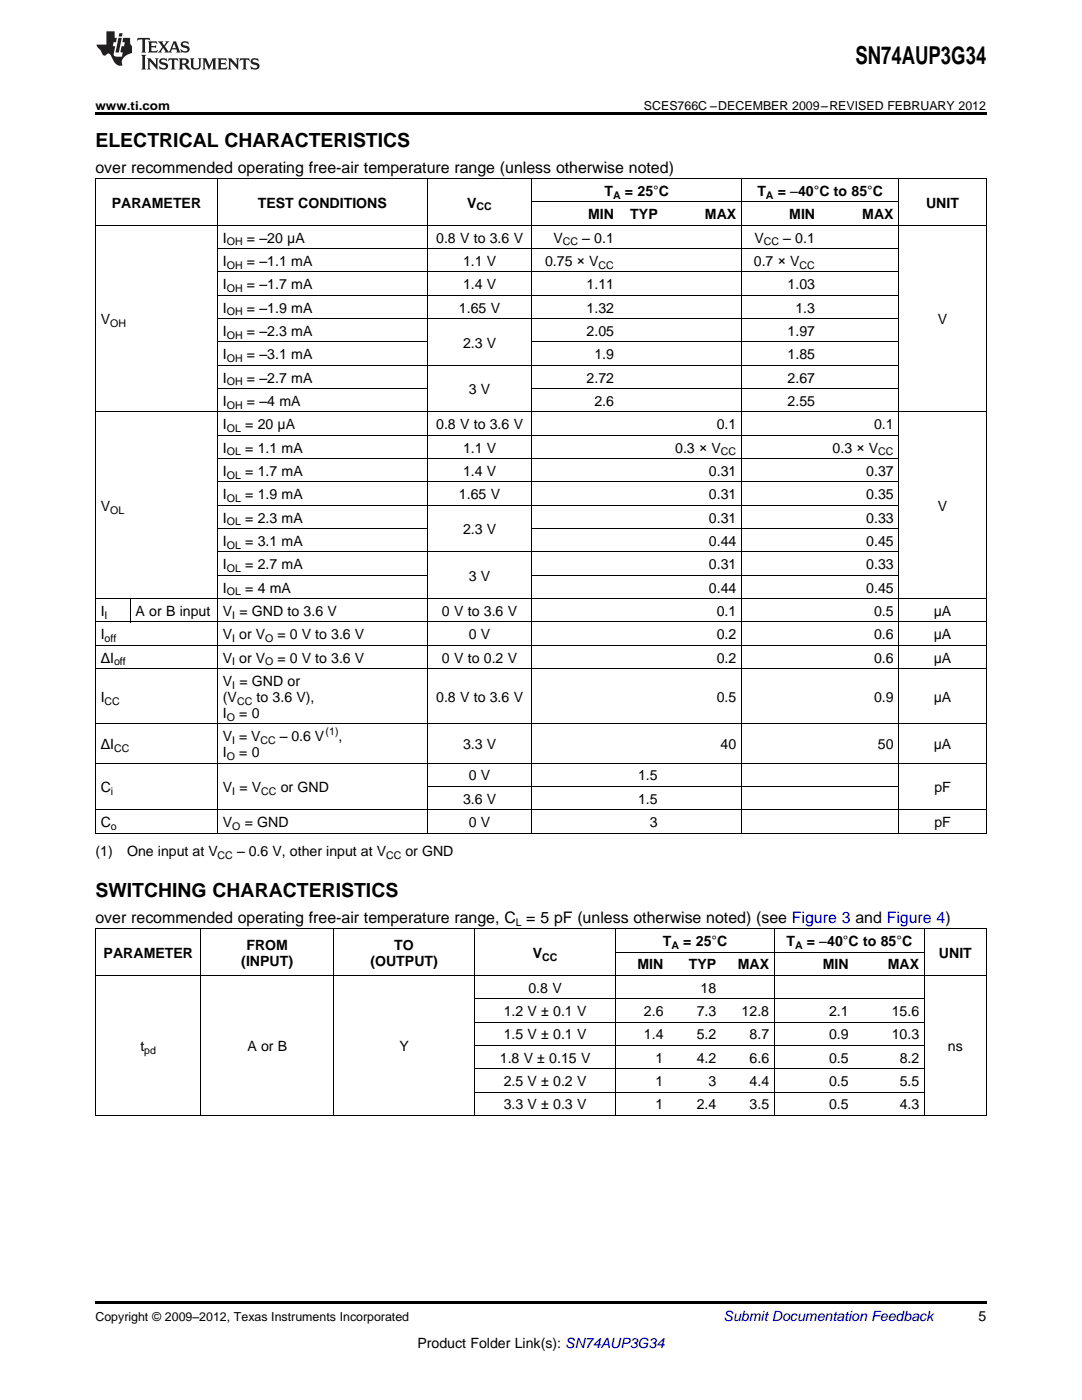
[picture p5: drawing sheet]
<svg xmlns="http://www.w3.org/2000/svg" width="216mm" height="279mm" viewBox="0 0 216 279" stroke-linecap="round" stroke-linejoin="round" font-family="sans-serif">
<defs><g id="words">
<text font-size="4.9" x="170.7" y="12.8">SN74AUP3G34</text>
<g font-size="3.9">
<text x="19" y="29.3">ELECTRICAL CHARACTERISTICS</text>
<text x="19" y="179">SWITCHING CHARACTERISTICS</text>
</g>
<g font-size="3.2">
<text x="19" y="34.4">over recommended operating free-air temperature range (unless otherwise noted)</text>
<text x="19" y="184.1">over recommended operating free-air temperature range, C = 5 pF (unless otherwise noted) (see Figure 3 and Figure 4)</text>
</g>
<g font-size="2.8">
<text x="22.3" y="41.4">PARAMETER</text>
<text x="51.4" y="41.4">TEST CONDITIONS</text>
<text x="93.2" y="41.4">V</text>
<text x="120.6" y="39.1">T</text>
<text x="124.7" y="39.1">= 25°C</text>
<text x="151.1" y="39.1">T</text>
<text x="155.2" y="39.1">= –40°C to 85°C</text>
<text x="184.8" y="41.4">UNIT</text>
<text x="117.4" y="43.7">MIN</text>
<text x="125.8" y="43.7">TYP</text>
<text x="140.7" y="43.7">MAX</text>
<text x="157.5" y="43.7">MIN</text>
<text x="172" y="43.7">MAX</text>
<text x="44.5" y="48.4">I</text>
<text x="44.5" y="53.1">I</text>
<text x="49.3" y="48.4">= –20 μA</text>
<text x="49.3" y="53.1">= –1.1 mA</text>
<text x="87" y="48.4">0.8 V to 3.6 V</text>
<text x="92.4" y="53.1">1.1 V</text>
<text x="108.8" y="53.1">0.75 × V</text>
<text x="110.4" y="48.4">V</text>
<text x="116.2" y="48.4">– 0.1</text>
<text x="150.4" y="53.1">0.7 × V</text>
<text x="150.5" y="48.4">V</text>
<text x="156.3" y="48.4">– 0.1</text>
<text x="44.5" y="57.7">I</text>
<text x="49.3" y="57.7">= –1.7 mA</text>
<text x="92.4" y="57.7">1.4 V</text>
<text x="117.1" y="57.7">1.11</text>
<text x="157.2" y="57.7">1.03</text>
<text x="20.1" y="64.7">V</text>
<text x="44.5" y="62.4">I</text>
<text x="49.3" y="62.4">= –1.9 mA</text>
<text x="91.6" y="62.4">1.65 V</text>
<text x="117.1" y="62.4">1.32</text>
<text x="158.7" y="62.4">1.3</text>
<text x="187.1" y="64.7">V</text>
<text x="44.5" y="67">I</text>
<text x="44.5" y="71.7">I</text>
<text x="49.3" y="67">= –2.3 mA</text>
<text x="49.3" y="71.7">= –3.1 mA</text>
<text x="92.4" y="69.4">2.3 V</text>
<text x="117.1" y="67">2.05</text>
<text x="118.6" y="71.7">1.9</text>
<text x="157.2" y="67">1.97</text>
<text x="157.2" y="71.7">1.85</text>
<text x="44.5" y="76.3">I</text>
<text x="49.3" y="76.3">= –2.7 mA</text>
<text x="117.1" y="76.3">2.72</text>
<text x="157.2" y="76.3">2.67</text>
<text x="44.5" y="81">I</text>
<text x="49.3" y="81">= –4 mA</text>
<text x="93.6" y="78.7">3 V</text>
<text x="118.6" y="81">2.6</text>
<text x="157.2" y="81">2.55</text>
<text x="44.5" y="85.7">I</text>
<text x="48.9" y="85.7">= 20 μA</text>
<text x="87" y="85.7">0.8 V to 3.6 V</text>
<text x="143" y="85.7">0.1</text>
<text x="174.4" y="85.7">0.1</text>
<text x="44.5" y="90.3">I</text>
<text x="44.5" y="95">I</text>
<text x="48.9" y="90.3">= 1.1 mA</text>
<text x="48.9" y="95">= 1.7 mA</text>
<text x="92.4" y="90.3">1.1 V</text>
<text x="92.4" y="95">1.4 V</text>
<text x="134.7" y="90.3">0.3 × V</text>
<text x="141.5" y="95">0.31</text>
<text x="166.1" y="90.3">0.3 × V</text>
<text x="172.9" y="95">0.37</text>
<text x="20.1" y="102">V</text>
<text x="44.5" y="99.6">I</text>
<text x="48.9" y="99.6">= 1.9 mA</text>
<text x="91.6" y="99.6">1.65 V</text>
<text x="141.5" y="99.6">0.31</text>
<text x="172.9" y="99.6">0.35</text>
<text x="187.1" y="102">V</text>
<text x="44.5" y="104.3">I</text>
<text x="48.9" y="104.3">= 2.3 mA</text>
<text x="92.4" y="106.6">2.3 V</text>
<text x="141.5" y="104.3">0.31</text>
<text x="172.9" y="104.3">0.33</text>
<text x="44.5" y="108.9">I</text>
<text x="44.5" y="113.6">I</text>
<text x="48.9" y="108.9">= 3.1 mA</text>
<text x="48.9" y="113.6">= 2.7 mA</text>
<text x="141.5" y="108.9">0.44</text>
<text x="141.5" y="113.6">0.31</text>
<text x="172.9" y="108.9">0.45</text>
<text x="172.9" y="113.6">0.33</text>
<text x="44.5" y="118.3">I</text>
<text x="48.9" y="118.3">= 4 mA</text>
<text x="93.6" y="115.9">3 V</text>
<text x="141.5" y="118.3">0.44</text>
<text x="172.9" y="118.3">0.45</text>
<text x="20.1" y="122.9">I</text>
<text x="27.1" y="122.9">A or B input</text>
<text x="44.5" y="122.9">V = GND to 3.6 V</text>
<text x="88.2" y="122.9">0 V to 3.6 V</text>
<text x="143" y="122.9">0.1</text>
<text x="174.4" y="122.9">0.5</text>
<text x="186.3" y="122.9">μA</text>
<text x="20.1" y="127.6">I</text>
<text x="44.5" y="127.6">V or V</text>
<text x="55.4" y="127.6">= 0 V to 3.6 V</text>
<text x="93.6" y="127.6">0 V</text>
<text x="143" y="127.6">0.2</text>
<text x="174.4" y="127.6">0.6</text>
<text x="186.3" y="127.6">μA</text>
<text x="20.1" y="132.2">ΔI</text>
<text x="44.5" y="132.2">V or V</text>
<text x="44.5" y="136.9">V = GND or</text>
<text x="55.4" y="132.2">= 0 V to 3.6 V</text>
<text x="88.2" y="132.2">0 V to 0.2 V</text>
<text x="143" y="132.2">0.2</text>
<text x="174.4" y="132.2">0.6</text>
<text x="186.3" y="132.2">μA</text>
<text x="20.1" y="140.1">I</text>
<text x="44.5" y="140.1">(V</text>
<text x="44.5" y="143.2">I</text>
<text x="47.7" y="143.2">= 0</text>
<text x="51.2" y="140.1">to 3.6 V),</text>
<text x="87" y="140.1">0.8 V to 3.6 V</text>
<text x="143" y="140.1">0.5</text>
<text x="174.4" y="140.1">0.9</text>
<text x="186.3" y="140.1">μA</text>
<text x="20.1" y="149.5">ΔI</text>
<text x="44.5" y="147.9">V = V</text>
<text x="55.8" y="147.9">– 0.6 V</text>
<text x="67.6" y="147.9">,</text>
<text x="92.4" y="149.5">3.3 V</text>
<text x="143.8" y="149.5">40</text>
<text x="175.2" y="149.5">50</text>
<text x="186.3" y="149.5">μA</text>
<text x="44.5" y="151.1">I</text>
<text x="47.7" y="151.1">= 0</text>
<text x="93.6" y="155.7">0 V</text>
<text x="127.3" y="155.7">1.5</text>
<text x="20.1" y="158">C</text>
<text x="44.5" y="158">V = V</text>
<text x="56" y="158">or GND</text>
<text x="92.4" y="160.4">3.6 V</text>
<text x="127.3" y="160.4">1.5</text>
<text x="186.4" y="158">pF</text>
<text x="20.1" y="165">C</text>
<text x="44.5" y="165">V</text>
<text x="48.8" y="165">= GND</text>
<text x="93.6" y="165">0 V</text>
<text x="129.7" y="165">3</text>
<text x="186.4" y="165">pF</text>
<text x="19" y="170.9">(1)</text>
<text x="25.4" y="170.9">One input at V</text>
<text x="47.3" y="170.9">– 0.6 V, other input at V</text>
<text x="80.9" y="170.9">or GND</text>
<text x="20.7" y="191.1">PARAMETER</text>
<text x="49.2" y="189.5">FROM</text>
<text x="78.7" y="189.5">TO</text>
<text x="106.3" y="191.1">V</text>
<text x="132.3" y="188.8">T</text>
<text x="136.3" y="188.8">= 25°C</text>
<text x="157" y="188.8">T</text>
<text x="161" y="188.8">= –40°C to 85°C</text>
<text x="187.4" y="191.1">UNIT</text>
<text x="48.2" y="192.7">(INPUT)</text>
<text x="73.9" y="192.7">(OUTPUT)</text>
<text x="127.2" y="193.5">MIN</text>
<text x="137.4" y="193.5">TYP</text>
<text x="147.2" y="193.5">MAX</text>
<text x="164.2" y="193.5">MIN</text>
<text x="177.2" y="193.5">MAX</text>
<text x="100.5" y="202.8">1.2 V ± 0.1 V</text>
<text x="105.4" y="198.1">0.8 V</text>
<text x="128.5" y="202.8">2.6</text>
<text x="139" y="202.8">7.3</text>
<text x="139.8" y="198.1">18</text>
<text x="148" y="202.8">12.8</text>
<text x="165.4" y="202.8">2.1</text>
<text x="177.9" y="202.8">15.6</text>
<text x="28" y="209.8">t</text>
<text x="49.4" y="209.8">A or B</text>
<text x="79.7" y="209.8">Y</text>
<text x="100.5" y="207.4">1.5 V ± 0.1 V</text>
<text x="128.5" y="207.4">1.4</text>
<text x="139" y="207.4">5.2</text>
<text x="149.6" y="207.4">8.7</text>
<text x="165.4" y="207.4">0.9</text>
<text x="177.9" y="207.4">10.3</text>
<text x="189.2" y="209.8">ns</text>
<text x="99.7" y="212.1">1.8 V ± 0.15 V</text>
<text x="130.8" y="212.1">1</text>
<text x="139" y="212.1">4.2</text>
<text x="149.6" y="212.1">6.6</text>
<text x="165.4" y="212.1">0.5</text>
<text x="179.5" y="212.1">8.2</text>
<text x="100.5" y="216.7">2.5 V ± 0.2 V</text>
<text x="100.5" y="221.4">3.3 V ± 0.3 V</text>
<text x="130.8" y="216.7">1</text>
<text x="130.8" y="221.4">1</text>
<text x="139" y="221.4">2.4</text>
<text x="141.4" y="216.7">3</text>
<text x="149.6" y="216.7">4.4</text>
<text x="149.6" y="221.4">3.5</text>
<text x="165.4" y="216.7">0.5</text>
<text x="165.4" y="221.4">0.5</text>
<text x="179.5" y="216.7">5.5</text>
<text x="179.5" y="221.4">4.3</text>
<text x="195.3" y="263.6">5</text>
<text x="83.3" y="269">Product Folder Link(s): SN74AUP3G34</text>
</g>
<text font-size="2.8" fill="#0000c8" x="144.4" y="263.6">Submit Documentation Feedback</text>
<g font-size="2.5">
<text x="19" y="21.9">www.ti.com</text>
<text x="128.5" y="21.9">SCES766C –DECEMBER 2009–REVISED FEBRUARY 2012</text>
<text x="19" y="263.6">Copyright © 2009–2012, Texas Instruments Incorporated</text>
</g>
<g font-size="2.1">
<text x="95.1" y="42">CC</text>
<text x="122.3" y="39.7">A</text>
<text x="152.8" y="39.7">A</text>
<text x="45.3" y="49">OH</text>
<text x="45.3" y="53.6">OH</text>
<text x="112.3" y="49">CC</text>
<text x="119.5" y="53.6">CC</text>
<text x="152.4" y="49">CC</text>
<text x="159.5" y="53.6">CC</text>
<text x="45.3" y="58.3">OH</text>
<text x="22" y="65.3">OH</text>
<text x="45.3" y="62.9">OH</text>
<text x="45.3" y="67.6">OH</text>
<text x="45.3" y="72.2">OH</text>
<text x="45.3" y="76.9">OH</text>
<text x="45.3" y="81.6">OH</text>
<text x="45.3" y="86.2">OL</text>
<text x="45.3" y="90.9">OL</text>
<text x="45.3" y="95.5">OL</text>
<text x="143.8" y="90.9">CC</text>
<text x="175.2" y="90.9">CC</text>
<text x="45.3" y="100.2">OL</text>
<text x="22" y="102.5">OL</text>
<text x="45.3" y="104.8">OL</text>
<text x="45.3" y="109.5">OL</text>
<text x="45.3" y="114.2">OL</text>
<text x="45.3" y="118.8">OL</text>
<text x="20.9" y="123.5">I</text>
<text x="46.4" y="123.5">I</text>
<text x="20.9" y="128.1">off</text>
<text x="46.4" y="128.1">I</text>
<text x="52.9" y="128.1">O</text>
<text x="22.8" y="132.8">off</text>
<text x="46.4" y="132.8">I</text>
<text x="46.4" y="137.4">I</text>
<text x="52.9" y="132.8">O</text>
<text x="20.9" y="140.6">CC</text>
<text x="45.3" y="143.8">O</text>
<text x="47.3" y="140.6">CC</text>
<text x="46.4" y="148.4">I</text>
<text x="52" y="148.4">CC</text>
<text x="65" y="146.8">(1)</text>
<text x="22.8" y="150">CC</text>
<text x="45.3" y="151.6">O</text>
<text x="22.1" y="158.6">i</text>
<text x="46.4" y="158.6">I</text>
<text x="52.1" y="158.6">CC</text>
<text x="22.1" y="165.6">o</text>
<text x="46.4" y="165.6">O</text>
<text x="43.4" y="171.4">CC</text>
<text x="77" y="171.4">CC</text>
<text x="102.9" y="184.8">L</text>
<text x="108.2" y="191.7">CC</text>
<text x="134" y="189.4">A</text>
<text x="158.6" y="189.4">A</text>
<text x="28.8" y="210.3">pd</text>
</g>
</g></defs>
<g fill="#231f20">
<path d="M27.5 7.6l-.1 .5 .4-.2h.6v.1v2.1l-.2 .4h1l-.3-.4v-2.1l.1-.1h.5l.5 .2-.2-.5zM29.5 8.3l.2 .3v1.5l-.2 .4h1.8l.2-.6a1.04 1.04 0 0 1-1.3 .2v-.7h.6l.3 .2v-.6l-.3 .2h-.6v-.6l.8-.1 .4 .3-.2-.5zM31.5 8.3l.9 1.1-.9 1.1h.8l-.2-.2 .5-.7 .4 .7-.2 .2h1.5l-.1-.2 .1-.4h.9l.1 .4-.2 .2h1l-.3-.3-.7-1.9h-.5l-.9 2-.8-1 .9-1h-.8l.1 .3-.3 .5-.4-.6 .2-.2zM34.7 8.6l.4 1h-.7zM36.3 8.4a.63 .63 0 0 0-.2 .7 .63 .63 0 0 0 .6 .4l.6 .2 .1 .2a.75 .75 0 0 1-.7 .4 .75 .75 0 0 1-.6-.5l.1 .7 .1-.1a1.11 1.11 0 0 0 1.5-.6 1.13 1.13 0 0 0-1.2-.8l-.1-.4a1.04 1.04 0 0 1 1.2 .2l-.2-.5-.1 .1-.5-.2zM28.2 10.9l.2 .4v2.2l-.2 .4h1l-.3-.4v-2.2l.3-.4zM29.3 11.6l.3 .4v1.5l-.3 .4h.8l-.2-.4v-1.3l1.5 1.7v-1.9l.2-.4h-.7l.2 .4v.9l-1.1-1.3zM32 11.8a.62 .62 0 0 0-.2 .7 .62 .62 0 0 0 .6 .4l.6 .1 .1 .3a.76 .76 0 0 1-.7 .3 .76 .76 0 0 1-.6-.4l.1 .7 .1-.1a1.11 1.11 0 0 0 1.5-.6 1.13 1.13 0 0 0-1.2-.8l-.1-.4a1.04 1.04 0 0 1 1.2 .2l-.2-.6-.1 .1-.5-.1zM33.7 11.6l-.2 .6a.61 .61 0 0 1 .8-.3v1.6l-.2 .4h.9l-.2-.4v-1.6a.63 .63 0 0 1 .8 .3l-.2-.6zM35.6 11.6l.3 .4v1.5l-.3 .4h1l-.2-.2v-.8l.5 .2a.76 .76 0 0 0 1.2 .7l-1-1a.58 .58 0 0 0 .6-.5 .58 .58 0 0 0-.5-.6zM36.4 11.9h.1a.45 .45 0 0 1 .5 .1 .45 .45 0 0 1 .1 .5l-.7 .2zM37.9 11.6l.2 .2a2.17 2.17 0 0 0 .3 1.9 .99 .99 0 0 0 1.6-.6v-1.1l.2-.4h-.7l.2 .2a1.92 1.92 0 0 1-.2 1.8 .6 .6 0 0 1-.9-.5v-1.1l.2-.4zM40.4 11.6l.2 .4v1.5l-.2 .4h.7l-.2-.4v-1.4l.8 1.8 .8-1.8v1.4l-.2 .4h.9l-.2-.4v-1.5l.2-.4h-.8l-.6 1.5-.6-1.5zM43.4 11.6l.2 .4v1.5l-.2 .4h1.8l.2-.6a1.04 1.04 0 0 1-1.3 .1v-.6h.5l.4 .2v-.6l-.4 .2h-.5v-.7h.8l.3 .3-.1-.6zM45.5 11.6l.2 .4v1.5l-.2 .4h.7l-.2-.4v-1.3l1.5 1.7v-1.9l.2-.4h-.7l.2 .4v.9l-1.1-1.3zM47.9 11.6l-.1 .6a.61 .61 0 0 1 .8-.3v1.6l-.3 .4h1l-.3-.4 .1-1.6a.63 .63 0 0 1 .7 .3l-.1-.6zM50.2 11.8a.62 .62 0 0 0-.2 .7 .62 .62 0 0 0 .6 .4l.6 .1 .2 .3a.76 .76 0 0 1-.8 .3 .76 .76 0 0 1-.6-.4l.1 .7 .2-.1a1.11 1.11 0 0 0 1.5-.6 1.13 1.13 0 0 0-1.3-.8l-.1-.4a1.04 1.04 0 0 1 1.2 .2l-.1-.6-.2 .1-.5-.1z"/>
<path d="M21.2 6.3v2.6h-1.9l.1 .4 .7 .9a.91 .91 0 0 0 1 .8 .56 .56 0 0 1 .5-.3 .56 .56 0 0 1 .5 .3l.4 .8a1.53 1.53 0 0 0 1.9 1.2 1.54 1.54 0 0 1 1-2.1l.9-.3v-1.4a1.52 1.52 0 0 1-.3-1.6h-1.4l-.2 .8h.5l-.2 .8h-.4l-.2 1v.2l.4 .1-.2 .8a1.93 1.93 0 0 1-1.6-.3l.3-1.8h-.5l.2-.8h.4l.2-.8h-.4v-1.3zM23.6 7.6l-.6 2.9h.7l.6-2.9zM23.8 6.6l-.1 .7h.6l.2-.7z"/>
</g>
<path d="M19 22.5h177.8v.5h-177.8zM19 259.7h177.8v.5h-177.8z" fill="#000"/>
<g fill="none" stroke="#000" stroke-width=".2">
<path d="M19 35.6h177.8M19.1 35.7v130.6M43.4 35.7v130.6M85.2 35.7v130.6M106.1 35.7v130.6M148 35.7v130.6M179.3 35.7v130.6M196.8 35.7v130.6M19 45h177.8M43.4 58.9h136M43.4 54.3h136M43.4 49.6h136"/>
<path d="M106.2 40.3h73.2M43.4 77.6h41.8M43.4 72.9h136M43.4 68.2h41.8M43.4 63.6h136M106.2 77.6h73.2M106.2 68.2h73.2M19 82.2h177.8M43.4 96.2h136M43.4 91.5h136M43.4 86.9h136M19 119.5h177.8"/>
<path d="M25.9 119.5v4.7M43.4 114.8h41.8M43.4 110.2h136M43.4 105.5h41.8M43.4 100.8h136M106.2 114.8h73.2M106.2 105.5h73.2M19 133.4h177.8M19 128.8h177.8M19 124.1h177.8M19 152.3h177.8M19 144.4h177.8"/>
<path d="M85.3 156.9h94.1M19 166.2h177.8M19 161.6h177.8M19 194.7h177.8M19 185.4h177.8M19.1 185.4v37.3M40.1 185.4v37.3M66.5 185.4v37.3M94.7 185.4v37.3M94.7 199.3h89.8M122.9 185.4v37.3M122.9 190h61.6"/>
<path d="M154.5 185.4v37.3M184.4 185.4v37.3M196.8 185.4v37.3M94.7 218h89.8M94.7 213.3h89.8M94.7 208.7h89.8M94.7 204h89.8M19 222.6h177.8"/>
</g>
<use href="#words"/>
</svg>
